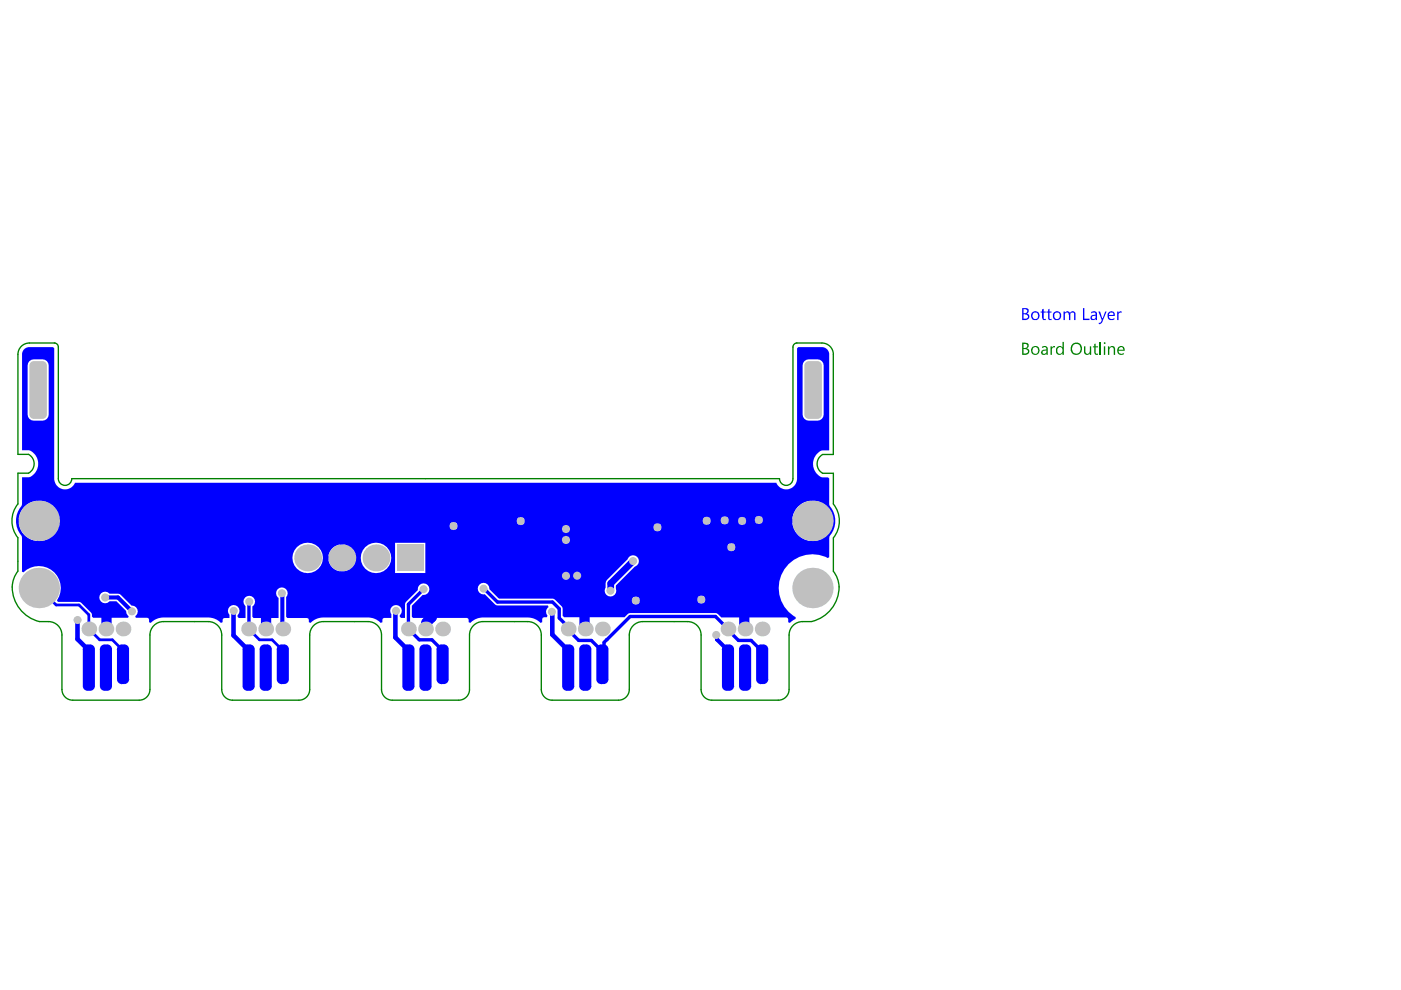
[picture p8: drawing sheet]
<svg xmlns="http://www.w3.org/2000/svg" width="297mm" height="210mm" viewBox="0 0 297 210" stroke-linecap="round" stroke-linejoin="round" font-family="sans-serif">
<g fill="none" stroke="#008000" stroke-width=".29">
<path d="M3.8 75.1v21.2h2.3M6.2 72.7h5.4M12.4 73.6v27.9M168.1 73.6v27.9M168.8 72.7h5.5M176.7 75.2v21.2h-2.3M3.8 114v7.1M6.1 100.3h-2.3v6.5M15.2 101.5h150.1M174.4 100.3h2.3v6.5M176.7 114v7.1M8.3 131.8h2"/>
<path d="M13.1 134.6v11.6M31.8 134.6v11.6M34.6 131.8h9.6M47 134.6v11.6M65.7 134.6v11.6M68.5 131.8h9.5M80.9 134.6v11.6M99.5 134.6v11.6M102.4 131.8h9.5M114.8 134.6v11.6M133.4 134.6v11.6M136.3 131.8h9.5"/>
<path d="M148.6 134.6v11.6M167.3 134.6v11.6M170.2 131.8h1.9M15.4 148.5h14.1M49.3 148.5h14.1M83.2 148.5h14.1M117 148.5h14.1M150.9 148.5h14.1"/>
</g>
<g fill="#008000">
<path d="M222.7 73.4h.3v.4l.2-.4h.5v.3a.45 .45 0 0 0-.6 .1 .45 .45 0 0 0-.1 .5v.9h-.3z"/>
<path d="M229.8 73.4h.3v1a.48 .48 0 0 0 .5 .6 .48 .48 0 0 0 .5-.6v-1h.3v1.8h-.3v-.2a.68 .68 0 0 1-.8 .2 .68 .68 0 0 1-.5-.7z"/>
<path d="M232 72.9h.3v.5h.5v.2h-.5v1.2l.2 .2h.3a.41 .41 0 0 1-.5 .2 .41 .41 0 0 1-.3-.5v-1.1h-.3v-.2h.3z"/>
<path d="M217 72.9v.9h.3a.44 .44 0 0 0 .5-.4 .44 .44 0 0 0-.5-.5zM217 74v1h.4a.49 .49 0 0 0 .6-.6 .49 .49 0 0 0-.7-.4zM216.7 72.6l.7 .1a.59 .59 0 0 1 .7 .5 .59 .59 0 0 1-.4 .7 .7 .7 0 0 1 .5 .8 .7 .7 0 0 1-.8 .5h-.7z"/>
<path d="M219 73.8a.69 .69 0 0 0 .1 1 .69 .69 0 0 0 1-.1 .78 .78 0 0 0-.7-1.1zM218.5 74.3a.95 .95 0 0 1 1.9 0 .95 .95 0 0 1-1.9 0z"/>
<path d="M221.1 74.5a.38 .38 0 0 0 .2 .5 .38 .38 0 0 0 .5-.3l.1-.4zM220.9 73.5a.73 .73 0 0 1 .8-.1 .73 .73 0 0 1 .5 .6v1.2h-.3v-.2a.6 .6 0 0 1-.8 .3 .6 .6 0 0 1-.4-.7 .6 .6 0 0 1 .7-.4l.5-.2a.51 .51 0 0 0-.4-.4 .51 .51 0 0 0-.6 .2z"/>
<path d="M224 73.6a.8 .8 0 0 1 1.3 0v-1.1h.3v2.7h-.3v-.3a.8 .8 0 0 1-1.1 .2 .8 .8 0 0 1-.3-1zM224.3 73.9a.64 .64 0 0 0 0 .8 .64 .64 0 0 0 .8 .1l.2-.6a.55 .55 0 0 0-.4-.6 .55 .55 0 0 0-.6 .3z"/>
<path d="M227.4 73.3v.1a1.1 1.1 0 0 0 .8 1.6 1.02 1.02 0 0 0 .8-1.6 .93 .93 0 0 0-1.6-.1zM227.3 73a1.29 1.29 0 0 1 2.1 .6 1.29 1.29 0 0 1-1.5 1.6l-.3-.1a1.41 1.41 0 0 1-.3-2.1z"/>
</g>
<path d="M233.3 72.5v2.7" fill="none" stroke="#008000" stroke-width=".29"/>
<g fill="#008000">
<path d="M234.9 73.4h.3v.3a.65 .65 0 0 1 .8-.3 .65 .65 0 0 1 .4 .7v1.1h-.3v-1a.48 .48 0 0 0-.4-.6 .48 .48 0 0 0-.5 .6v1h-.3z"/>
<path d="M234 72.8a.2 .2 0 0 1 .4 0 .2 .2 0 0 1-.4 0zM234 73.4h.3v1.8h-.3z"/>
<path d="M237.3 73.8l-.1 .4h1a.49 .49 0 0 0-.3-.6 .49 .49 0 0 0-.6 .2zM237 73.7a.8 .8 0 0 1 1-.3 .8 .8 0 0 1 .5 1h-1.3a.67 .67 0 0 0 .4 .6 .67 .67 0 0 0 .7-.2v.3a.94 .94 0 0 1-1.2-.1 .94 .94 0 0 1-.1-1.2z"/>
</g>
<g fill="none" stroke="#008000" stroke-width=".29">
<path d="M6.2 72.7a2.42 2.42 0 0 0-2.4 2.4M11.5 72.7a.86 .86 0 0 1 .9 .9M169 72.7a.86 .86 0 0 0-.9 .9M174.3 72.7a2.42 2.42 0 0 1 2.4 2.4M6.1 96.3a2.27 2.27 0 0 1 0 4M174.4 96.4a2.27 2.27 0 0 0 0 3.9M3.8 106.8a5.7 5.7 0 0 0 0 7.2M12.4 101.5a1.43 1.43 0 0 0 1.4 1.4 1.43 1.43 0 0 0 1.4-1.4M165.3 101.5a1.43 1.43 0 0 0 1.4 1.4 1.43 1.43 0 0 0 1.4-1.4M176.7 106.8a5.7 5.7 0 0 1 0 7.2M3.8 121.1a6.5 6.5 0 0 0 1.1 8.7 7.6 7.6 0 0 0 3.4 2M10.3 131.8a2.85 2.85 0 0 1 2.8 2.8"/>
<path d="M34.6 131.8a2.85 2.85 0 0 0-2.8 2.8M44.2 131.8a2.85 2.85 0 0 1 2.8 2.8M68.5 131.8a2.85 2.85 0 0 0-2.8 2.8M78 131.8a2.85 2.85 0 0 1 2.9 2.8M102.4 131.8a2.85 2.85 0 0 0-2.9 2.8M111.9 131.8a2.85 2.85 0 0 1 2.9 2.8M136.3 131.8a2.85 2.85 0 0 0-2.9 2.8M145.8 131.8a2.85 2.85 0 0 1 2.8 2.8M170.2 131.8a2.85 2.85 0 0 0-2.9 2.8M176.7 121.1a6.2 6.2 0 0 1-.4 8 7.6 7.6 0 0 1-4.2 2.7M13.1 146.2a2.28 2.28 0 0 0 2.3 2.3M31.8 146.2a2.28 2.28 0 0 1-2.3 2.3"/>
<path d="M47 146.2a2.28 2.28 0 0 0 2.3 2.3M65.7 146.2a2.28 2.28 0 0 1-2.3 2.3M80.9 146.2a2.28 2.28 0 0 0 2.3 2.3M99.5 146.2a2.28 2.28 0 0 1-2.2 2.3M114.8 146.2a2.28 2.28 0 0 0 2.2 2.3M133.4 146.2a2.28 2.28 0 0 1-2.3 2.3M148.6 146.2a2.28 2.28 0 0 0 2.3 2.3M167.3 146.2a2.28 2.28 0 0 1-2.3 2.3"/>
</g>
<g fill="#00f">
<path d="M5 74.2l.5-.4 .6-.2h5.1l.3 .3v27.6a2.28 2.28 0 0 0 1.9 2.2 2.28 2.28 0 0 0 2.5-1.3h148.7a2.29 2.29 0 0 0 2.6 1.3 2.29 2.29 0 0 0 1.8-2.2v-27.6l.2-.3h5.2a1.55 1.55 0 0 1 1.4 1.6v20.3l-1.8 .1a3.1 3.1 0 0 0 .2 5.6h1.4l.2 .3v5.6a5.1 5.1 0 0 1 .1 6.7l-.1 4.3-.3 .2a7.1 7.1 0 0 0-9.5 3 7.1 7.1 0 0 0 2.7 9.5v.4l-1.2 .9-.4-.2v-.6l-.1-.3-.3-.1h-13.8l-.7-.7-.5-.2h-18.1l-.5 .2-.7 .7h-12.8l-.3-.3-.1-1.8-1.8-1.8-11.6-.1-2-2.1a1.23 1.23 0 0 0-1.3-1.2 1.23 1.23 0 0 0-1.2 1.3 1.23 1.23 0 0 0 1.5 1.1l2.4 2.3 11 .1 .1 .3-.2 .1a1.2 1.2 0 0 0 0 1.7l-.2 .4-.8 .1-.1 .9-.4 .2-1-.8-1.6-.4h-9.9l-1.4 .4-1 .8-.3-.2-.2-.8-.2-.1h-11.4l-.3-.2v-2.4l2.3-2.3a1.22 1.22 0 0 0 1.4-1.1 1.22 1.22 0 0 0-1.2-1.3 1.22 1.22 0 0 0-1.2 1.4l-2.7 2.7v3.2h-.9l-.3-.3 .1-.3a1.23 1.23 0 0 0 .1-1.7 1.23 1.23 0 0 0-1.7-.2 1.23 1.23 0 0 0-.2 1.7v.8l-1.8 .1-.1 .8-.4 .2-1-.8-1.7-.4h-9.8l-1.4 .4-1 .8-.3-.2-.1-.8-.3-.1h-4.2l-.2-.2v-4.2a1.22 1.22 0 0 0-.1-1.8 1.22 1.22 0 0 0-1.8 .2 1.22 1.22 0 0 0 .3 1.8v4.2h-5.3l-.3-.2v-2.2a1.22 1.22 0 0 0 .3-1.8 1.22 1.22 0 0 0-1.8-.1 1.22 1.22 0 0 0 .1 1.8v2.5h-1.5l-.2-.2v-.4a1.23 1.23 0 0 0 .1-1.7 1.23 1.23 0 0 0-1.8-.1 1.23 1.23 0 0 0 0 1.8v.6l-1.4 .1-.1 .8-.4 .2-1-.8-1.6-.4h-9.9l-1.3 .4-1 .8-.4-.2-.1-.8-2.7-.1-.1-.4a1.21 1.21 0 0 0 .4-1.4 1.21 1.21 0 0 0-1.2-.8l-2.6-2.5-2.1-.1a1.23 1.23 0 0 0-1.8 0 1.23 1.23 0 0 0 0 1.8 1.23 1.23 0 0 0 1.8-.1h1.5l2.1 2a1.11 1.11 0 0 0 .5 1.1l-.1 .4h-7.4l-.3-.3-.2-.8-2.3-2.2-4.7-.1-.2-.3a4.7 4.7 0 0 0-.9-6.2 4.7 4.7 0 0 0-6.2 .2l-.4-.1v-7.4a5.1 5.1 0 0 1 0-6.7l.1-5.9 1.8-.1a3.1 3.1 0 0 0-.2-5.6h-1.6v-20.5zM170.5 76.6l-.3 .9v10.4a1.31 1.31 0 0 0 1.3 1.3h1.8a1.31 1.31 0 0 0 1.3-1.3v-10.4a1.31 1.31 0 0 0-1.3-1.3h-1.8zM6.2 76.6l-.3 .9v10.4a1.31 1.31 0 0 0 1.3 1.3h1.8a1.31 1.31 0 0 0 1.3-1.3v-10.4a1.31 1.31 0 0 0-1.3-1.3h-1.8zM161.3 109.5v.4h.4zM160.3 109.6l-.2 .3h.4v-.4zM154 109.5v.5h.4zM153 109.7l-.1 .3h.4v-.5zM150.2 109.6v.5h.4zM149.2 109.8l-.2 .3h.5v-.5zM8.6 106.2v3.9h3.9a4.2 4.2 0 0 0-3.9-3.9zM5.2 107.4a4.1 4.1 0 0 0-1.2 2.7h3.9v-3.9a4.1 4.1 0 0 0-2.7 1.2zM172.6 106.2v3.9h3.9a4.2 4.2 0 0 0-3.9-3.9zM169.2 107.4a4.1 4.1 0 0 0-1.2 2.7h3.9v-3.9a4.1 4.1 0 0 0-2.7 1.2zM157.7 109.7v.4h.4zM156.7 109.8l-.2 .3h.5v-.4zM110.8 109.7v.4h.4zM109.8 109.9l-.2 .2h.4v-.4zM161.3 110.6v.4l.4-.4zM160.1 110.6l.4 .4v-.4zM154 110.7v.4l.4-.4zM152.9 110.7l.4 .4v-.4zM96.5 110.7v.5h.4zM95.5 110.9l-.1 .3h.4v-.5zM150.2 110.8v.4l.4-.4zM149 110.8l.5 .4v-.4zM157.7 110.8v.4l.4-.4zM156.5 110.8l.5 .4v-.4zM110.8 110.8v.5l.4-.5zM109.6 110.8l.4 .5v-.5zM139.8 111v.4h.4zM138.8 111.2l-.2 .2h.4v-.4zM120.4 111.4v.4h.4zM119.4 111.5l-.2 .3h.4v-.4zM96.5 111.9v.4l.4-.4zM95.4 111.9l.4 .4v-.4zM139.8 112.2v.4l.4-.4zM138.6 112.2l.4 .4v-.4zM120.4 112.5v.5l.4-.5zM119.2 112.5l.4 .5v-.5zM120.4 113.7v.4h.4zM119.4 113.9l-.2 .2h.4v-.4zM172.6 110.8v3.9a4.2 4.2 0 0 0 3.9-3.9zM4 110.8a4.2 4.2 0 0 0 3.9 3.9v-3.9zM8.6 110.8v3.9a4.2 4.2 0 0 0 3.9-3.9zM168 110.8a4.2 4.2 0 0 0 3.9 3.9v-3.9zM120.4 114.8v.5l.4-.5zM119.2 114.8l.4 .5v-.5zM155.4 115.2v.5h.4zM154.4 115.4l-.1 .3h.4v-.5zM155.4 116.4v.4l.4-.4zM154.3 116.4l.4 .4v-.4zM72.8 115.5v2.4h2.5a2.76 2.76 0 0 0-2.5-2.4zM70.4 116.3l-.4 .6-.4 1h2.5v-2.4l-1.1 .3zM72.8 118.7v2.4a2.76 2.76 0 0 0 2.5-2.4zM69.6 118.7a2.76 2.76 0 0 0 2.5 2.4v-2.4zM83.8 115.1v6.4h6.4v-6.4zM76.5 118.3a3.2 3.2 0 0 0 6.5 0 3.2 3.2 0 0 0-6.5 0zM62 118.3a3.2 3.2 0 0 0 6.5 0 3.2 3.2 0 0 0-6.5 0zM122.7 121.3v.4h.5zM121.8 121.4l-.2 .3h.4v-.4zM120.4 121.3v.4h.4zM119.4 121.5l-.2 .2h.4v-.4zM122.7 122.4v.4l.5-.4zM121.6 122.4l.4 .4v-.4zM120.4 122.5v.4l.4-.4zM119.2 122.5l.4 .4v-.4zM133.4 118.1l-.3 .5-4.4 4.3-.3 .8v.9a1.23 1.23 0 0 0 .9 1.9 1.23 1.23 0 0 0 1.3-1.7v-.7l4-4a1.23 1.23 0 0 0 .7-1.8 1.23 1.23 0 0 0-1.9-.2zM149.1 126.3v.5h.4zM148.1 126.5l-.2 .3h.4v-.5zM135.2 126.6v.4h.4zM134.2 126.7l-.2 .3h.4v-.4zM149.1 127.5v.4l.4-.4zM147.9 127.5l.4 .4v-.4zM135.2 127.7v.4l.4-.4zM134 127.7l.4 .4v-.4z"/>
<path d="M119.2 111.3h5.8v12.5h-5.9v-1.5l.5 .6v-1.6l-.5 .6 .1-7.2 .4 .6v-1.6l-.4 .5v-1.8l.4 .5v-1.5l-.4 .5zM120.4 111.4v.4h.4zM120.4 112.5v.4l.4-.4zM120.4 113.7v.4h.4zM120.4 114.8v.5l.4-.5zM122.7 121.3v.4h.4zM121.6 121.6v.1h.4v-.4zM120.4 121.3v.4h.4zM122.7 122.4v.4l.4-.4zM121.6 122.4l.4 .4v-.4zM120.4 122.5v.4l.4-.4z"/>
</g>
<path d="M25.7 134.2h.4M59.6 134.2h.4M93.4 134.2h.4M127.3 134.2h.4M161.2 134.2h.4" fill="none" stroke="#00f" stroke-width=".57"/>
<path d="M52.8 127.6v5.7M89.8 124.9l-3.2 3.2v5.3l2.3 2.3h2.7l2.2 2.2v2.9M102.5 124.8l3 2.8h11.6l1.5 1.5v1.9l1.9 1.9v.7l2.2 2.2h2.7l2.3 2.2 .4-.4v-1.4l.5-.6M127.7 138.1v2.7M128.6 135.6h.1M128.7 135.6l4.9-4.9h18.1l4.9 5.1h2.7l2.3 2.3v2.7" fill="none" stroke="#00f" stroke-width=".71"/>
<path d="M16.4 131.5v4l2.4 2.4v3.6M49.6 129.5l-.1 5.2 3.2 3.2v3.6M84 129.5l-.2 .1v5.6l2.8 2.7v3.6M117 129.7l.1 4.8 3.4 3.4v3.6" fill="none" stroke="#00f" stroke-width=".97"/>
<path d="M22.3 126.7h2.7l3 2.9M59.8 125.8l.2 7.6M151.9 134.6l.1 .2v.8l2.3 2.3v3.6" fill="none" stroke="#00f" stroke-width=".87"/>
<path d="M134.2 119l-4.7 4.7-.1 1.5" fill="none" stroke="#00f" stroke-width="1.4"/>
<path d="M22.6 129.6v3.6l-.1 .2M56.4 130.4l-.1 3M91.5 129.5v1.4l-1.1 1.1v1.2l-.2 .2M120.8 122.1h.1M122.4 122.1h-2.4M123.9 130.5v2.7l.2 .2M157.8 128.9v4.3l.2 .2" fill="none" stroke="#00f" stroke-width="2.2"/>
<path d="M8.2 124.7l3.7 3.6h4.9l2 2.1v3l2.3 2.3h2.7l2.3 2.2v2.9M11.8 123.4h.1M52.8 133.3l2.2 2.4h2.7l2.3 2.2v2.9M52.8 127.6h.1" fill="none" stroke="#00f" stroke-width=".58"/>
<g fill="#00f">
<path d="M220.9 65.6l.4-.1v.6h.4v.2h-.4v1.3h.4v.3h-.5l-.2-.3-.1-1.3h-.3v-.2h.3z"/>
<path d="M222.2 65.6l.3-.1v.6h.4v.2h-.4v1.3h.4v.3h-.5l-.2-.3v-1.3h-.3v-.2h.3z"/>
<path d="M225.5 66.1h.3v.2a.59 .59 0 0 1 .5-.3 .59 .59 0 0 1 .6 .3 .61 .61 0 0 1 .7-.3 .61 .61 0 0 1 .4 .7v1.2h-.3v-1.1a.42 .42 0 0 0-.4-.5 .42 .42 0 0 0-.4 .5v1.1h-.3v-1.1a.45 .45 0 0 0-.4-.5 .45 .45 0 0 0-.4 .5v1.1h-.3z"/>
<path d="M229.6 65.3h.3v2.3h1.1v.3h-1.4z"/>
<path d="M232.9 66.1h.3l.5 1.5 .6-1.5h.3l-.9 2.2-.5 .4h-.3v-.3h.5l.2-.5z"/>
<path d="M236.9 66.1h.3v.3l.2-.3h.4v.2h-.4l-.2 .3v1.3h-.3z"/>
<path d="M217 65.5v.9h.3a.44 .44 0 0 0 .5-.4 .44 .44 0 0 0-.5-.5zM217 66.6v1h.4a.49 .49 0 0 0 .5-.6 .49 .49 0 0 0-.6-.4zM216.7 65.3h.7a.59 .59 0 0 1 .7 .5 .59 .59 0 0 1-.4 .7 .7 .7 0 0 1 .5 .8 .7 .7 0 0 1-.8 .6h-.7z"/>
<path d="M219 66.4a.73 .73 0 0 0 0 1 .73 .73 0 0 0 1 .1 .76 .76 0 0 0-.5-1.2zM218.7 66.3l.2-.1a.93 .93 0 0 1 1.3 .2 .93 .93 0 0 1-.2 1.3 .93 .93 0 0 1-1.3-.3l-.1-.7z"/>
<path d="M223.6 66.5a.67 .67 0 0 0 0 .9 .67 .67 0 0 0 .9 0 .67 .67 0 0 0 .1-1 .67 .67 0 0 0-1 .1zM223.2 66.9a.95 .95 0 0 1 1.9 0 .95 .95 0 0 1-1.9 0z"/>
<path d="M231.5 67.1a.41 .41 0 0 0 .4 .6 .41 .41 0 0 0 .4-.6v-.2zM231.4 66.1a.86 .86 0 0 1 1.2 .2v1.6h-.3v-.3a.59 .59 0 0 1-.7 .3 .59 .59 0 0 1-.4-.6 .59 .59 0 0 1 .6-.5l.5-.1a.49 .49 0 0 0-.4-.5 .49 .49 0 0 0-.5 .3z"/>
<path d="M235.2 66.5l-.1 .3h1a.46 .46 0 0 0-.3-.6 .46 .46 0 0 0-.6 .3zM235 66.2a.78 .78 0 0 1 1-.1 .78 .78 0 0 1 .4 .9h-1.3a.65 .65 0 0 0 .4 .6 .65 .65 0 0 0 .8-.2v.3a.95 .95 0 0 1-1.3-.1 .95 .95 0 0 1 0-1.3z"/>
</g>
<g fill="#c0c0c0">
<path d="M9 76.6v.9zM9 76.6a.93 .93 0 0 1 .9 .9h-.9z"/>
<path d="M6.2 77.5h1zM6.5 76.8l.7-.2v.9h-1z"/>
<path d="M7.2 87.9v.9zM6.2 87.9h1v.9a.93 .93 0 0 1-1-.9z"/>
<path d="M9 87.9h.9zM9 87.9h.9a.93 .93 0 0 1-.9 .9z"/>
<path d="M173.3 76.6v.9zM173.3 76.6a.93 .93 0 0 1 1 .9h-1z"/>
<path d="M170.5 77.5h1zM170.8 76.8l.7-.2v.9h-1z"/>
<path d="M171.5 87.9v.9zM170.5 87.9h1v.9a.93 .93 0 0 1-1-.9z"/>
<path d="M173.3 87.9h1zM173.3 87.9h1a.93 .93 0 0 1-1 .9z"/>
<circle cx="158" cy="141.5" r=".86"/>
<circle cx="117" cy="129.7" r=".86"/>
<circle cx="59.8" cy="125.8" r=".86"/>
<circle cx="134.2" cy="119" r=".86"/>
<circle cx="139.4" cy="111.8" r=".86"/>
<circle cx="148.7" cy="127.1" r=".86"/>
<circle cx="89.8" cy="124.9" r=".86"/>
<circle cx="134.8" cy="127.3" r=".86"/>
<circle cx="110.4" cy="110.5" r=".86"/>
<circle cx="96.2" cy="111.5" r=".86"/>
<circle cx="160.9" cy="110.2" r=".86"/>
<circle cx="157.3" cy="110.5" r=".86"/>
<circle cx="153.7" cy="110.3" r=".86"/>
<circle cx="149.8" cy="110.4" r=".86"/>
<circle cx="22.3" cy="126.7" r=".86"/>
<circle cx="28" cy="129.6" r=".86"/>
<circle cx="16.4" cy="131.5" r=".86"/>
<circle cx="151.9" cy="134.6" r=".86"/>
<circle cx="84" cy="129.5" r=".86"/>
<circle cx="102.5" cy="124.8" r=".86"/>
<circle cx="122.4" cy="122.1" r=".86"/>
<circle cx="22.5" cy="141.5" r=".86"/>
<circle cx="155" cy="116" r=".86"/>
<circle cx="90.2" cy="141.5" r=".86"/>
<circle cx="124.1" cy="141.5" r=".86"/>
<circle cx="56.3" cy="141.5" r=".86"/>
<circle cx="52.8" cy="127.6" r=".86"/>
<circle cx="129.4" cy="125.2" r=".86"/>
<circle cx="49.6" cy="129.5" r=".86"/>
<circle cx="120" cy="114.5" r=".86"/>
<circle cx="120" cy="112.2" r=".86"/>
<circle cx="120" cy="122.1" r=".86"/>
<circle cx="8.2" cy="110.4" r="4.3"/>
<circle cx="8.2" cy="124.7" r="4.3"/>
<circle cx="18.8" cy="133.4" r="1.57"/>
<circle cx="22.5" cy="133.4" r="1.57"/>
<circle cx="26.1" cy="133.4" r="1.57"/>
<circle cx="52.7" cy="133.4" r="1.57"/>
<circle cx="56.3" cy="133.4" r="1.57"/>
<circle cx="60" cy="133.4" r="1.57"/>
<circle cx="65.2" cy="118.3" r="2.86"/>
<circle cx="72.5" cy="118.3" r="2.86"/>
<circle cx="79.7" cy="118.3" r="2.86"/>
<circle cx="86.6" cy="133.4" r="1.57"/>
<circle cx="90.2" cy="133.4" r="1.57"/>
<circle cx="93.8" cy="133.4" r="1.57"/>
<circle cx="120.5" cy="133.4" r="1.57"/>
<circle cx="124.1" cy="133.4" r="1.57"/>
<circle cx="127.7" cy="133.4" r="1.57"/>
<circle cx="158" cy="133.4" r="1.57"/>
<circle cx="161.6" cy="133.4" r="1.57"/>
<circle cx="154.3" cy="133.4" r="1.57"/>
<circle cx="172.3" cy="124.7" r="4.3"/>
<circle cx="172.3" cy="110.4" r="4.3"/>
</g>
<g fill="#c0c0c0">
<path d="M6.2 77.5l1-.9h1.8l.9 .9v10.4l-.9 .9h-1.8l-1-.9z" fill-rule="evenodd"/>
<path d="M84.1 115.4h5.7v5.7h-5.7z" fill-rule="evenodd"/>
<path d="M170.5 77.5l1-.9h1.8l1 .9v10.4l-1 .9h-1.8l-1-.9z" fill-rule="evenodd"/>
</g>
<g fill="#00f">
<path d="M153.1 137.6l1-1h.5l1 1v7.9l-1 1h-.5l-1-1z" fill-rule="evenodd"/>
<path d="M160.3 137.6l1-1h.6l1 1v6.4l-1 1h-.6l-1-1z" fill-rule="evenodd"/>
<path d="M156.7 137.6l1-1h.6l1 1v7.9l-1 1h-.6l-1-1z" fill-rule="evenodd"/>
<path d="M21.2 137.6l1-1h.5l1 1v7.9l-1 1h-.5l-1-1z" fill-rule="evenodd"/>
<path d="M24.8 137.6l1-1h.6l1 1v6.4l-1 1h-.6l-1-1z" fill-rule="evenodd"/>
<path d="M17.6 137.6l1-1h.5l1 1v7.9l-1 1h-.5l-1-1z" fill-rule="evenodd"/>
<path d="M88.9 137.6l1-1h.6l1 1v7.9l-1 1h-.6l-1-1z" fill-rule="evenodd"/>
<path d="M92.6 137.6l1-1h.5l1 1v6.4l-1 1h-.5l-1-1z" fill-rule="evenodd"/>
<path d="M85.3 137.6l1-1h.6l1 1v7.9l-1 1h-.6l-1-1z" fill-rule="evenodd"/>
<path d="M122.8 137.6l1-1h.6l1 1v7.9l-1 1h-.6l-1-1z" fill-rule="evenodd"/>
<path d="M126.4 137.6l1-1h.6l1 1v6.4l-1 1h-.6l-1-1z" fill-rule="evenodd"/>
<path d="M119.2 137.6l1-1h.6l1 1v7.9l-1 1h-.6l-1-1z" fill-rule="evenodd"/>
<path d="M55.1 137.6l1-1h.5l1 1v7.9l-1 1h-.5l-1-1z" fill-rule="evenodd"/>
<path d="M58.7 137.6l1-1h.5l1 1v6.4l-1 1h-.5l-1-1z" fill-rule="evenodd"/>
<path d="M51.4 137.6l1-1h.6l1 1v7.9l-1 1h-.6l-1-1z" fill-rule="evenodd"/>
</g>
<g fill="#00f">
<path d="M154.1 145.5v1zM153.1 145.5h1v1a1 1 0 0 1-1-1z"/>
<path d="M154.6 145.5h1zM154.6 145.5h1a1 1 0 0 1-1 1z"/>
<path d="M154.6 136.6v1zM154.6 136.6a1 1 0 0 1 1 1h-1z"/>
<path d="M153.1 137.6h1zM153.4 136.9l.7-.3v1h-1z"/>
<path d="M161.3 144v1zM160.3 144h1v1a1 1 0 0 1-1-1z"/>
<path d="M161.9 144h1zM161.9 144h1a1 1 0 0 1-1 1z"/>
<path d="M161.9 136.6v1zM161.9 136.6a1 1 0 0 1 1 1h-1z"/>
<path d="M160.3 137.6h1zM160.6 136.9l.7-.3v1h-1z"/>
<path d="M157.7 145.5v1zM156.7 145.5h1v1a1 1 0 0 1-1-1z"/>
<path d="M158.3 145.5h1zM158.3 145.5h1a1 1 0 0 1-1 1z"/>
<path d="M158.3 136.6v1zM158.3 136.6a1 1 0 0 1 1 1h-1z"/>
<path d="M156.7 137.6h1zM157 136.9l.7-.3v1h-1z"/>
<path d="M22.2 145.5v1zM21.2 145.5h1v1a1 1 0 0 1-1-1z"/>
<path d="M22.7 145.5h1zM22.7 145.5h1a1 1 0 0 1-1 1z"/>
<path d="M22.7 136.6v1zM22.7 136.6a1 1 0 0 1 1 1h-1z"/>
<path d="M21.2 137.6h1zM21.5 136.9l.7-.3v1h-1z"/>
<path d="M25.8 144v1zM24.8 144h1v1a1 1 0 0 1-1-1z"/>
<path d="M26.4 144h1zM26.4 144h1a1 1 0 0 1-1 1z"/>
<path d="M26.4 136.6v1zM26.4 136.6a1 1 0 0 1 1 1h-1z"/>
<path d="M24.8 137.6h1zM25.1 136.9l.7-.3v1h-1z"/>
<path d="M18.6 145.5v1zM17.6 145.5h1v1a1 1 0 0 1-1-1z"/>
<path d="M19.1 145.5h1zM19.1 145.5h1a1 1 0 0 1-1 1z"/>
<path d="M19.1 136.6v1zM19.1 136.6a1 1 0 0 1 1 1h-1z"/>
<path d="M17.6 137.6h1zM17.8 136.9l.8-.3v1h-1z"/>
<path d="M89.9 145.5v1zM88.9 145.5h1v1a1 1 0 0 1-1-1z"/>
<path d="M90.5 145.5h1zM90.5 145.5h1a1 1 0 0 1-1 1z"/>
<path d="M90.5 136.6v1zM90.5 136.6a1 1 0 0 1 1 1h-1z"/>
<path d="M88.9 137.6h1zM89.2 136.9l.7-.3v1h-1z"/>
<path d="M93.6 144v1zM92.6 144h1v1a1 1 0 0 1-1-1z"/>
<path d="M94.1 144h1zM94.1 144h1a1 1 0 0 1-1 1z"/>
<path d="M94.1 136.6v1zM94.1 136.6a1 1 0 0 1 1 1h-1z"/>
<path d="M92.6 137.6h1zM92.8 136.9l.8-.3v1h-1z"/>
<path d="M86.3 145.5v1zM85.3 145.5h1v1a1 1 0 0 1-1-1z"/>
<path d="M86.9 145.5h1zM86.9 145.5h1a1 1 0 0 1-1 1z"/>
<path d="M86.9 136.6v1zM86.9 136.6a1 1 0 0 1 1 1h-1z"/>
<path d="M85.3 137.6h1zM85.6 136.9l.7-.3v1h-1z"/>
<path d="M123.8 145.5v1zM122.8 145.5h1v1a1 1 0 0 1-1-1z"/>
<path d="M124.4 145.5h1zM124.4 145.5h1a1 1 0 0 1-1 1z"/>
<path d="M124.4 136.6v1zM124.4 136.6a1 1 0 0 1 1 1h-1z"/>
<path d="M122.8 137.6h1zM123.1 136.9l.7-.3v1h-1z"/>
<path d="M127.4 144v1zM126.4 144h1v1a1 1 0 0 1-1-1z"/>
<path d="M128 144h1zM128 144h1a1 1 0 0 1-1 1z"/>
<path d="M128 136.6v1zM128 136.6a1 1 0 0 1 1 1h-1z"/>
<path d="M126.4 137.6h1zM126.7 136.9l.7-.3v1h-1z"/>
<path d="M120.2 145.5v1zM119.2 145.5h1v1a1 1 0 0 1-1-1z"/>
<path d="M120.8 145.5h1zM120.8 145.5h1a1 1 0 0 1-1 1z"/>
<path d="M120.8 136.6v1zM120.8 136.6a1 1 0 0 1 1 1h-1z"/>
<path d="M119.2 137.6h1zM119.5 136.9l.7-.3v1h-1z"/>
<path d="M56.1 145.5v1zM55.1 145.5h1v1a1 1 0 0 1-1-1z"/>
<path d="M56.6 145.5h1zM56.6 145.5h1a1 1 0 0 1-1 1z"/>
<path d="M56.6 136.6v1zM56.6 136.6a1 1 0 0 1 1 1h-1z"/>
<path d="M55.1 137.6h1zM55.3 136.9l.8-.3v1h-1z"/>
<path d="M59.7 144v1zM58.7 144h1v1a1 1 0 0 1-1-1z"/>
<path d="M60.2 144h1zM60.2 144h1a1 1 0 0 1-1 1z"/>
<path d="M60.2 136.6v1zM60.2 136.6a1 1 0 0 1 1 1h-1z"/>
<path d="M58.7 137.6h1zM59 136.9l.7-.3v1h-1z"/>
<path d="M52.4 145.5v1zM51.4 145.5h1v1a1 1 0 0 1-1-1z"/>
<path d="M53 145.5h1zM53 145.5h1a1 1 0 0 1-1 1z"/>
<path d="M53 136.6v1zM53 136.6a1 1 0 0 1 1 1h-1z"/>
<path d="M51.4 137.6h1zM51.7 136.9l.7-.3v1h-1z"/>
</g>
</svg>
